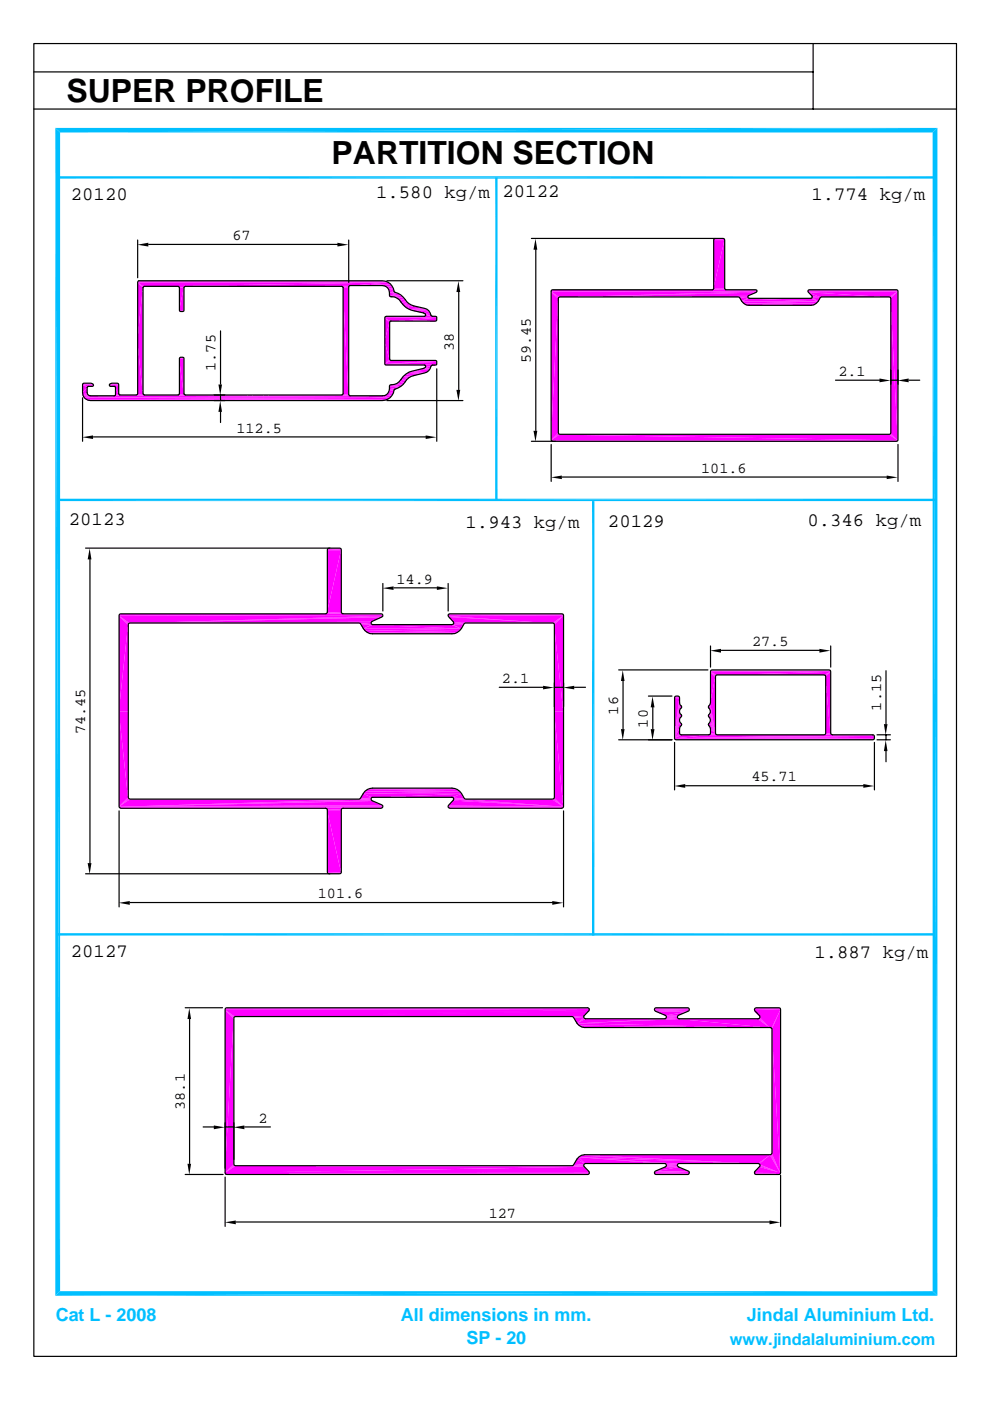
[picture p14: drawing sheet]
<svg xmlns="http://www.w3.org/2000/svg" width="210mm" height="297mm" viewBox="0 0 210 297" stroke-linecap="round" stroke-linejoin="round" font-family="sans-serif">
<defs><g id="words">
<g font-size="6.8">
<text x="14.1" y="21.5">SUPER PROFILE</text>
<text x="70.3" y="34.7">PARTITION SECTION</text>
</g>
<g font-size="4">
<text x="79.8" y="41.9">1.580 kg/m</text>
<text x="106.6" y="41.9">20122</text>
<text x="15" y="42.5">20120</text>
<text x="172" y="42.4">1.774 kg/m</text>
<text x="14.6" y="111.4">20123</text>
<text x="98.7" y="111.9">1.943 kg/m</text>
<text x="128.9" y="111.7">20129</text>
<text x="171.2" y="111.6">0.346 kg/m</text>
<text x="15" y="203">20127</text>
<text x="172.7" y="203">1.887 kg/m</text>
</g>
<g font-size="3.8" fill="#00bfff">
<text x="11.8" y="280.1">Cat L - 2008</text>
<text x="85" y="280.1">All dimensions in mm.</text>
<text x="158.4" y="280.1">Jindal Aluminium Ltd.</text>
<text x="98.9" y="285.1">SP - 20</text>
</g>
<text font-size="3.5" fill="#00bfff" x="154.8" y="285.1">www.jindalaluminium.com</text>
<g font-size="3.2">
<text x="49.3" y="50.9">67</text>
<text x="96.2" y="74.4" transform="rotate(-90 96.2 74.4)">38</text>
<text x="112.5" y="77" transform="rotate(-90 112.5 77)">59.45</text>
<text x="45.7" y="78.6" transform="rotate(-90 45.7 78.6)">1.75</text>
<text x="177.8" y="79.7">2.1</text>
<text x="50.1" y="91.7">112.5</text>
<text x="148.7" y="100.2">101.6</text>
<text x="84.1" y="123.7">14.9</text>
<text x="159.5" y="137">27.5</text>
<text x="106.4" y="144.8">2.1</text>
<text x="18" y="155.7" transform="rotate(-90 18 155.7)">74.45</text>
<text x="131.1" y="151.5" transform="rotate(-90 131.1 151.5)">16</text>
<text x="137.4" y="154.2" transform="rotate(-90 137.4 154.2)">10</text>
<text x="186.8" y="150.7" transform="rotate(-90 186.8 150.7)">1.15</text>
<text x="159.3" y="165.6">45.71</text>
<text x="67.4" y="190.4">101.6</text>
<text x="39.2" y="235.3" transform="rotate(-90 39.2 235.3)">38.1</text>
<text x="54.8" y="238.1">2</text>
<text x="103.6" y="258.2">127</text>
</g>
</g></defs>
<path d="M47.7 248.8h77.2M47.8 249.1h76.9M124.9 248.9l-77.2 .1M138.7 248.8h7.4M138.7 248.6h7.4M138.7 248.9h7.3M138.8 248.4h7.2M138.9 249.1h7M159.9 248.8h5.5M159.9 248.9h5.5M160.1 249.1h5.2" fill="none" stroke="#f0f" stroke-width=".21"/>
<path d="M47.7 248.6h77.2M124.9 248.4l-77.2 .2M159.9 248.6h5.5M160 248.4l5.5 .2" fill="none" stroke="#f0f" stroke-width=".25"/>
<g fill="#f0f">
<path d="M138.9 248.4l4.9-.9 2.1 .9z"/>
<path d="M138.9 248.4l2.1-.9h2.8z"/>
<path d="M47.7 248.7l76.1-1.3 1 1z"/>
<path d="M161 247.4l4.4 1.3-5.4-.3z"/>
</g>
<path d="M141 247.4h2.8" fill="none" stroke="#f0f" stroke-width=".21"/>
<path d="M47.7 248.7l2.2-1.5 73.9 .2z" fill="#f0f"/>
<path d="M49.9 247.3h73.9" fill="none" stroke="#f0f" stroke-width=".21"/>
<g fill="#f0f">
<path d="M161.1 247.2l4.3 1.5-4.4-1.3z"/>
<path d="M47.7 248.7l2-1.5h.2z"/>
</g>
<path d="M121.2 247.2h2.5M141.2 247.3h2.4" fill="none" stroke="#f0f" stroke-width=".21"/>
<path d="M47.7 248.7l1.9-1.7 .1 .2z" fill="#f0f"/>
<path d="M121.4 247.1h2.3M121.5 247.1h2.2" fill="none" stroke="#f0f" stroke-width=".21"/>
<path d="M161 247l4.4 1.7-4.3-1.5z" fill="#f0f"/>
<path d="M141.2 247.1h2.4" fill="none" stroke="#f0f" stroke-width=".21"/>
<path d="M49.5 246.8l.1 .2-1.9 1.7z" fill="#f0f"/>
<path d="M121.5 246.9h2.4" fill="none" stroke="#f0f" stroke-width=".21"/>
<path d="M160.9 246.8l4.5 1.9z" fill="#f0f"/>
<path d="M140.9 246.8h3M141.1 246.9h2.6" fill="none" stroke="#f0f" stroke-width=".21"/>
<path d="M121.5 246.9h2.6" fill="none" stroke="#f0f" stroke-width=".3"/>
<g fill="#f0f">
<path d="M122.3 245.8l1.8 .9-2.6 .3z"/>
<path d="M122.7 245.3l1.4 1.4-1.8-.9z"/>
<path d="M122.7 245.3l18.2 1.4h-16.8z"/>
<path d="M122.7 245.3l21.2 1.4h-3z"/>
<path d="M122.7 245.3l38 1.4h-16.8z"/>
<path d="M122.7 245.3l.5-.3 37.5 1.7z"/>
<path d="M123.2 245l.7-.1 36.8 1.8z"/>
<path d="M123.9 244.9h39.3l-2.5 1.8z"/>
<path d="M160.7 246.7l2.5-1.8-2.3 1.9z"/>
<path d="M160.9 246.8l2.3-1.9 2.2 3.8z"/>
<path d="M163.2 244.9l.2-.1 2 3.9z"/>
<path d="M163.5 244.7l1.9 4-2-3.9z"/>
<path d="M163.6 244.5l1.8 4.2-1.9-4z"/>
<path d="M163.6 218.3l1.8 30.4-1.8-4.2z"/>
</g>
<path d="M123.2 217.9h40" fill="none" stroke="#f0f" stroke-width=".21"/>
<g fill="#f0f">
<path d="M122.7 217.5l40.5 .4-40-.1z"/>
<path d="M122.3 217l40.9 .9-40.5-.4z"/>
<path d="M122.3 217l21.6-.9 19.3 1.8z"/>
<path d="M143.9 216.1h16.8l2.5 1.8z"/>
<path d="M160.7 216.1l2.7 1.9z"/>
<path d="M122.3 217l18.6-.9h3z"/>
<path d="M122.3 217l1.8-.9h16.8z"/>
</g>
<path d="M140.9 216h3" fill="none" stroke="#f0f" stroke-width=".21"/>
<g fill="#f0f">
<path d="M122.3 217l1.6-1 .2 .1z"/>
<path d="M160.7 216.1l.2-.1 2.5 2z"/>
<path d="M49.5 216v30.8l-1.8 1.9z"/>
</g>
<path d="M141.1 215.9h2.6" fill="none" stroke="#f0f" stroke-width=".21"/>
<g fill="#f0f">
<path d="M122.3 217l1.4-1.2 .2 .2z"/>
<path d="M160.9 216l.1-.2 2.4 2.2z"/>
<path d="M121.5 215.8h2.2l-1.4 1.2z"/>
</g>
<path d="M121.4 215.7h2.3M141.2 215.7h2.4" fill="none" stroke="#f0f" stroke-width=".21"/>
<g fill="#f0f">
<path d="M161.1 215.6l2.3 2.4-2.4-2.2z"/>
<path d="M161.1 215.6l2.4 2.5z"/>
</g>
<path d="M49.9 215.5h73.9M121.2 215.6h2.5M141.2 215.5h2.4" fill="none" stroke="#f0f" stroke-width=".21"/>
<path d="M161 215.4l2.5 2.7z" fill="#f0f"/>
<path d="M141 215.4h2.8" fill="none" stroke="#f0f" stroke-width=".21"/>
<g fill="#f0f">
<path d="M141 215.3l4.9-.9-2.1 .9z"/>
<path d="M138.9 214.4h7l-4.9 .9z"/>
<path d="M49.9 215.6l74.9-1.2-1 1z"/>
<path d="M160 214.4l3.5 3.7z"/>
</g>
<path d="M124.9 214.3l-75 1.2M160 214.3l3.6 3.7" fill="none" stroke="#f0f" stroke-width=".25"/>
<path d="M138.8 214.4h7.2" fill="none" stroke="#f0f" stroke-width=".21"/>
<g fill="#f0f">
<path d="M49.9 215.6l75-1.4-.1 .2z"/>
<path d="M159.9 214.2l3.6 3.9z"/>
</g>
<path d="M138.7 214.2h7.4" fill="none" stroke="#f0f" stroke-width=".21"/>
<g fill="#f0f">
<path d="M159.9 214.2l5.5-.1-1.9 4z"/>
<path d="M165.4 214.1l-1.8 4.2-.1-.2z"/>
<path d="M165.4 214.1v34.6l-1.8-30.4z"/>
<path d="M47.7 214.1l77.2 .1-75 1.4z"/>
<path d="M47.7 214.1l2.2 1.5h-.2z"/>
<path d="M47.7 214.1l2 1.5-.1 .2z"/>
<path d="M47.7 214.1l1.9 1.7-.1 .2z"/>
<path d="M47.7 214.1l1.8 1.9-1.8 32.7z"/>
</g>
<g fill="none" stroke="#f0f" stroke-width=".21">
<path d="M116.8 93.5h73.5M116.9 93.6h73.3M47.7 214h77.2M47.7 213.9h77.2M47.7 213.8h77M47.8 213.8h76.9M138.7 214h7.4M138.7 213.9h7.3M138.9 213.7h7M159.9 214h5.5M159.9 213.9h5.5M160.1 213.8h5.3"/>
<path d="M160.1 213.8h5.2"/>
</g>
<g fill="#f0f">
<path d="M116.8 93.4l1.8-1.3 71.7 1.3z"/>
<path d="M118.6 92.1h69.9l1.8 1.3z"/>
<path d="M116.8 93.4l1.6-1.3h.2z"/>
<path d="M188.5 92.1h.2l1.6 1.3z"/>
<path d="M116.8 93.4l1.5-1.6 .1 .3z"/>
<path d="M188.8 91.8l1.5 1.6-1.6-1.3z"/>
</g>
<path d="M158.2 64.8h14.3" fill="none" stroke="#f0f" stroke-width=".21"/>
<path d="M157.6 64.5h15.4" fill="none" stroke="#f0f" stroke-width=".34"/>
<g fill="#f0f">
<path d="M157.6 64.4l15.8-.5-.4 .5z"/>
<path d="M157.2 63.9h16.2l-15.8 .5z"/>
<path d="M118.3 63.3v28.5l-1.5 1.6z"/>
<path d="M188.8 63.3l1.5 30.1-1.5-1.6z"/>
<path d="M157.2 63.9l1.6-.6 14.6 .6z"/>
<path d="M158.8 63.3h13.1l1.5 .6z"/>
<path d="M171.9 63.3l.2-.1 1.3 .7z"/>
<path d="M157.2 63.9l1.3-.7 .3 .1z"/>
<path d="M172.2 63l1.2 .9-1.3-.7z"/>
<path d="M156.7 63l1.8 .2-1.3 .7z"/>
<path d="M172.2 63h1.7l-.5 .9z"/>
</g>
<path d="M118.6 63h39.9" fill="none" stroke="#f0f" stroke-width=".21"/>
<g fill="#f0f">
<path d="M156.7 63l1.8-.1v.3z"/>
<path d="M172.1 62.8l1.8 .2h-1.7z"/>
</g>
<path d="M118.6 62.9h40.1" fill="none" stroke="#f0f" stroke-width=".3"/>
<g fill="#f0f">
<path d="M118.6 63l41.7-1-1.6 .7z"/>
<path d="M171.3 62l2.6 1-1.8-.2z"/>
<path d="M171.3 62l17.2 1h-14.6z"/>
<path d="M118.6 63l41.8-1.2-.1 .2z"/>
<path d="M171.3 62l19-.2-1.8 1.2z"/>
<path d="M188.5 63l1.8-1.2-1.6 1.3z"/>
<path d="M188.7 63.1l1.6-1.3-1.5 1.5z"/>
<path d="M190.3 61.8v31.6l-1.5-30.1z"/>
<path d="M116.8 61.8h43.6l-41.8 1.2z"/>
<path d="M116.8 61.8l1.8 1.2-.2 .1z"/>
<path d="M116.8 61.8l1.6 1.3-.1 .2z"/>
<path d="M116.8 61.8l1.5 1.5-1.5 30.1z"/>
</g>
<path d="M116.8 61.7h43.6M116.9 61.5h43.5M117.1 61.5h36.7M151 61.5h2.8M151.2 61.3h2.5M171.2 61.9h19.1M171.2 61.7h19.1M171.2 61.7h19M171.3 61.5h18.9" fill="none" stroke="#f0f" stroke-width=".21"/>
<path d="M116.8 61.7h43.6" fill="none" stroke="#f0f" stroke-width=".25"/>
<g fill="#f0f">
<path d="M153.6 50.9v10.3h-2.3z"/>
<path d="M151.3 50.9h2.3l-2.3 10.3z"/>
</g>
<path d="M151.3 50.8h2.3" fill="none" stroke="#f0f" stroke-width=".21"/>
<path d="M151.3 50.7l2-.1z" fill="#f0f"/>
<path d="M151.3 50.7h2.2M69.3 185h3M69.4 185.2h2.9M69.6 185.3h2.5" fill="none" stroke="#f0f" stroke-width=".21"/>
<g fill="#f0f">
<path d="M69.3 171.8l3 13.1h-3z"/>
<path d="M69.3 171.8h3v13.1z"/>
</g>
<path d="M25.2 171.1h55.9M25.2 170.9h55.9M25.2 171.3h55.9M25.4 171.4h55.5M25.6 171.4h55.1M69 171.5h3.7M69.2 171.5h3.3M69.3 171.7h3M95 171.3h24.4M95 171.1h24.4M95.1 171.4h24.2" fill="none" stroke="#f0f" stroke-width=".21"/>
<path d="M95 170.9h24.4" fill="none" stroke="#f0f" stroke-width=".25"/>
<path d="M25.2 170.9h55.9" fill="none" stroke="#f0f" stroke-width=".34"/>
<g fill="#f0f">
<path d="M25.2 171.1l53.6-1.3 2.1 .9z"/>
<path d="M96.1 169.7l23.3 1.4-24.4-.3z"/>
<path d="M25.2 171.1l53.5-1.4 .1 .1z"/>
<path d="M96.1 169.5l23.3 1.6-23.3-1.4z"/>
<path d="M25.2 171.1l53.4-1.6 .1 .2z"/>
<path d="M25.2 171.1l53.4-1.6z"/>
<path d="M25.2 171.1l2.3-1.6h48.6z"/>
<path d="M96.1 169.5h2.5l20.8 1.6z"/>
<path d="M98.6 169.5h18.5l2.3 1.6z"/>
</g>
<path d="M96.1 169.5h2.5" fill="none" stroke="#f0f" stroke-width=".21"/>
<path d="M117.1 169.5l.2-.1 2.1 1.7z" fill="#f0f"/>
<path d="M76.1 169.4h2.5" fill="none" stroke="#f0f" stroke-width=".21"/>
<path d="M25.2 171.1l2.1-1.7 .2 .1z" fill="#f0f"/>
<path d="M76.2 169.4h2.5M76.2 169.3h2.5M96.1 169.4h2.4M96.1 169.3h2.4" fill="none" stroke="#f0f" stroke-width=".21"/>
<g fill="#f0f">
<path d="M117.3 169.4l.1-.1 2 1.8z"/>
<path d="M25.2 171.1l2-1.8 .1 .1z"/>
</g>
<path d="M76.4 169.2h2.4M95.8 169.2h2.5M96 169.2h2.3" fill="none" stroke="#f0f" stroke-width=".21"/>
<path d="M117.5 169.1l1.9 2-2-1.8z" fill="#f0f"/>
<path d="M76.4 169.2h2.6" fill="none" stroke="#f0f" stroke-width=".21"/>
<g fill="#f0f">
<path d="M27.1 169.1l.1 .2-2 1.8z"/>
<path d="M79 169.1l18.8-.8-2 .8z"/>
<path d="M95.8 169.1l2-.8 .5 1z"/>
<path d="M77 168.3h20.8l-18.8 .8z"/>
<path d="M77 168.3l2 .8-2.6 .2z"/>
<path d="M77 168.3l20.4-.5 .4 .5z"/>
<path d="M77.3 167.8h20.1l-20.4 .5z"/>
</g>
<path d="M77.3 167.6h20.1" fill="none" stroke="#f0f" stroke-width=".38"/>
<path d="M77.8 167.4h19.1M78.4 167.2h18" fill="none" stroke="#f0f" stroke-width=".21"/>
<g fill="#f0f">
<path d="M117.5 150.8l1.9 20.3-1.9-2z"/>
<path d="M25.2 150.8l1.9 18.3-1.9 2z"/>
<path d="M117.5 150.8h1.9v20.3z"/>
<path d="M25.2 150.8h1.9v18.3z"/>
</g>
<path d="M78.4 134.4h18" fill="none" stroke="#f0f" stroke-width=".21"/>
<path d="M77.8 134.3h19.1" fill="none" stroke="#f0f" stroke-width=".25"/>
<path d="M77.3 133.9h20.1" fill="none" stroke="#f0f" stroke-width=".38"/>
<g fill="#f0f">
<path d="M77.3 133.8l20.5-.5-.4 .5z"/>
<path d="M77 133.3h20.8l-20.5 .5z"/>
<path d="M117.5 132.5l1.9 18.3h-1.9z"/>
<path d="M77 133.3l2-.8 18.8 .8z"/>
<path d="M27.1 132.5v18.3h-1.9z"/>
<path d="M79 132.5h16.8l2 .8z"/>
<path d="M77 133.3l1.8-.9 .2 .1z"/>
<path d="M95.8 132.5l.2-.1 1.8 .9z"/>
<path d="M76.4 132.3l2.4 .1-1.8 .9z"/>
<path d="M96 132.4l2.3-.1-.5 1z"/>
</g>
<path d="M27.5 132.1h51.1M76.1 132.2h2.6M76.4 132.4h2.4M96 132.4h2.3M96.1 132.3h2.4M96.1 132.2h2.5" fill="none" stroke="#f0f" stroke-width=".21"/>
<path d="M27.5 132h51.2M96.1 132h21" fill="none" stroke="#f0f" stroke-width=".25"/>
<path d="M27.5 132h51.3" fill="none" stroke="#f0f" stroke-width=".34"/>
<g fill="#f0f">
<path d="M27.5 132.2l53.4-1.3-2.1 .9z"/>
<path d="M95 130.8l22.1 1.4-21-.3z"/>
<path d="M27.5 132.2l53.6-1.4-.2 .1z"/>
<path d="M95 130.6l22.1 1.6-22.1-1.4z"/>
<path d="M27.5 132.2l53.6-1.6v.2z"/>
<path d="M95 130.6l24.4-.1-2.3 1.7z"/>
<path d="M117.1 132.2l2.3-1.7-2.1 1.7z"/>
<path d="M117.3 132.2l2.1-1.7-2 1.8z"/>
<path d="M117.4 132.3l2-1.8-1.9 2z"/>
<path d="M119.4 130.5v20.3l-1.9-18.3z"/>
<path d="M25.2 130.5l55.9 .1-53.6 1.6z"/>
<path d="M25.2 130.5l2.3 1.7h-.2z"/>
<path d="M25.2 130.5l2.1 1.7-.1 .1z"/>
<path d="M25.2 130.5l2 1.8-.1 .2z"/>
<path d="M25.2 130.5l1.9 2-1.9 18.3z"/>
</g>
<path d="M25.2 130.5h55.9M25.2 130.3h55.9M25.4 130.2h55.5M25.6 130.2h47.1M69.2 130.1h3.3M69.3 129.9h3M95 130.5h24.4M95 130.3h24.4M95.1 130.3h24.3M95.1 130.2h24.2" fill="none" stroke="#f0f" stroke-width=".21"/>
<g fill="#f0f">
<path d="M72.3 116.7v13.1h-3z"/>
<path d="M69.3 116.7h3l-3 13.1z"/>
</g>
<path d="M18.6 84.9h63M18.6 84.8h63.6M69.3 116.6h3M69.4 116.4h2.9M69.6 116.3h2.5" fill="none" stroke="#f0f" stroke-width=".21"/>
<path d="M18.1 84.8h64.1" fill="none" stroke="#f0f" stroke-width=".25"/>
<path d="M17.7 84.5h65M17.7 84.1h56.4M18.1 84.5h64.6" fill="none" stroke="#f0f" stroke-width=".34"/>
<path d="M17.7 84.2h65" fill="none" stroke="#f0f" stroke-width=".38"/>
<path d="M81 84l.5-.1 1.2 .5z" fill="#f0f"/>
<path d="M24.2 83.9h49.9" fill="none" stroke="#f0f" stroke-width=".21"/>
<g fill="#f0f">
<path d="M81.5 83.9h1.6l-.4 .5z"/>
<path d="M17.7 84.3l1.1-.4 .3 .1z"/>
<path d="M17.5 83.8l1.3 .1-1.1 .4z"/>
</g>
<path d="M24.4 83.8h49.6" fill="none" stroke="#f0f" stroke-width=".21"/>
<g fill="#f0f">
<path d="M37.7 83.8h1.5z"/>
<path d="M28.8 83.8h1.8z"/>
<path d="M24.4 83.9l1-.1z"/>
<path d="M72.4 83.8l1.6 .1z"/>
<path d="M37.7 83.8l1.3-.1z"/>
<path d="M28.8 83.8l1.6-.1z"/>
<path d="M72.6 83.7h1.3l.1 .2z"/>
<path d="M24.4 83.7h.8l-.8 .2z"/>
<path d="M81.5 83.9l.4-.2 1.2 .2z"/>
<path d="M17.5 83.8l1-.2 .3 .3z"/>
<path d="M29 83.7l1.3-.1 .1 .1z"/>
<path d="M24.4 83.7l.7-.1 .1 .1z"/>
<path d="M37.9 83.7l1-.1 .1 .1z"/>
<path d="M38 83.6h.9l-1 .1z"/>
<path d="M72.7 83.6l1.2 .1h-1.3z"/>
<path d="M29.1 83.6h1.2l-1.3 .1z"/>
<path d="M82.2 83.4l.9 .5-1.2-.2z"/>
<path d="M82.2 83.4h1.2l-.3 .5z"/>
<path d="M17.5 83.8l.9-.5 .1 .3z"/>
<path d="M17.4 83.3h1l-.9 .5z"/>
<path d="M82.4 83l1 .4h-1.2z"/>
<path d="M82.4 83l1.1-.2-.1 .6z"/>
<path d="M82.4 83l1.2-.4-.1 .2z"/>
<path d="M82.4 83l1.3-.4z"/>
<path d="M82.5 82.5l1.2 .1-1.3 .4z"/>
<path d="M82.5 82.5l1.8-.2-.6 .3z"/>
<path d="M18.4 82.2v1.1h-1z"/>
<path d="M24.4 82.2l.7 1.4-.7 .1z"/>
<path d="M18.5 82.1l-1.1 1.2z"/>
<path d="M24.4 82.1l.7 1.5z"/>
<path d="M82.5 82.5l2.4-.5-.6 .3z"/>
<path d="M18.7 82l1-.1z"/>
<path d="M23.2 81.9l1 .1z"/>
<path d="M82.5 81.9l2.4 .1-2.4 .5z"/>
<path d="M18.7 82l1.1-.3-.1 .2z"/>
<path d="M23.1 81.7l1.1 .3-1-.1z"/>
</g>
<path d="M82.5 81.9h2.4" fill="none" stroke="#f0f" stroke-width=".25"/>
<path d="M82.6 81.8h2.3" fill="none" stroke="#f0f" stroke-width=".34"/>
<g fill="#f0f">
<path d="M23.1 81.7l2-.1-.9 .4z"/>
<path d="M24.2 82l.9-.4-.7 .5z"/>
<path d="M24.4 82.1l.7-.5v2z"/>
</g>
<path d="M17.4 81.8h2.4" fill="none" stroke="#f0f" stroke-width=".42"/>
<g fill="#f0f">
<path d="M17.4 81.6l1.3 .4-.2 .1z"/>
<path d="M17.4 81.6l1.1 .5-1.1 1.2z"/>
<path d="M83 81.6h.6l1.3 .4z"/>
<path d="M83.6 81.6h1.8l-.5 .4z"/>
</g>
<path d="M17.4 81.6h2.4" fill="none" stroke="#f0f" stroke-width=".21"/>
<g fill="#f0f">
<path d="M23.2 81.5l1.9 .1-2 .1z"/>
<path d="M23.2 81.5l1.8-.1 .1 .2z"/>
</g>
<path d="M17.4 81.5h2.3" fill="none" stroke="#f0f" stroke-width=".21"/>
<g fill="#f0f">
<path d="M23.2 81.5l.2-.1h1.6z"/>
<path d="M83.6 81.6l.5-.2 1.3 .2z"/>
<path d="M23.4 81.4l1.4-.1z"/>
<path d="M23.4 81.4h1.6z"/>
<path d="M17.7 81.3l1.8 .1z"/>
<path d="M17.5 81.4h2z"/>
<path d="M84.1 81.4l1.8-.4-.5 .6z"/>
<path d="M84.1 81.4l.5-.4h1.3z"/>
<path d="M84.6 81l1.6-.5-.3 .5z"/>
<path d="M85 80.5h1.2l-1.6 .5z"/>
<path d="M85 80.5l1.6-.3-.4 .3z"/>
<path d="M85.4 79.9l1.2 .3-1.6 .3z"/>
<path d="M85.4 79.9h1.7l-.5 .3z"/>
</g>
<path d="M85.4 79.8h2.3" fill="none" stroke="#f0f" stroke-width=".21"/>
<g fill="#f0f">
<path d="M85.4 79.9l.6-.5 1.7 .3z"/>
<path d="M86 79.4l3.9-.3-2.2 .6z"/>
</g>
<path d="M86 79.2h4.4" fill="none" stroke="#f0f" stroke-width=".38"/>
<path d="M86 79.1h4.4" fill="none" stroke="#f0f" stroke-width=".42"/>
<path d="M86.7 78.9h3.7" fill="none" stroke="#f0f" stroke-width=".25"/>
<path d="M87.4 78.8h3.4" fill="none" stroke="#f0f" stroke-width=".34"/>
<g fill="#f0f">
<path d="M87.4 78.7l3.7-.5-.3 .4z"/>
<path d="M87.4 78.7l2.3-.5h1.4z"/>
<path d="M89.7 78.2h1.4z"/>
<path d="M89.9 78.1l.2-.2 1 .3z"/>
<path d="M90.2 77.7l.9 .5-1-.3z"/>
<path d="M90.2 77.7h1.1l-.2 .5z"/>
<path d="M90.1 77.5l1.2 .2h-1.1z"/>
<path d="M90.1 77.5h1.3l-.1 .2z"/>
<path d="M90.1 77.5h1.5z"/>
</g>
<path d="M90 77.5h2.3" fill="none" stroke="#f0f" stroke-width=".21"/>
<path d="M90 77.5h1.6z" fill="#f0f"/>
<path d="M81.5 77.3h11M81.6 77.4h10.9" fill="none" stroke="#f0f" stroke-width=".21"/>
<g fill="#f0f">
<path d="M81.5 77.2l11-.5v.5z"/>
<path d="M81.5 77.2l11-.6v.1z"/>
<path d="M81.5 77.2l11-.6z"/>
<path d="M81.5 77.2l1.3-.7h9.5z"/>
<path d="M81.5 77.2l1.1-.8 .2 .1z"/>
<path d="M81.5 77.2l1-1 .1 .2z"/>
<path d="M38 76.1l.9 7.5h-.9z"/>
<path d="M38 76.1h.9v7.5z"/>
<path d="M38 76.1l.9-.2v.2z"/>
<path d="M38.1 75.9h.8l-.9 .2z"/>
<path d="M38.1 75.9l.6-.1z"/>
<path d="M38.1 75.9h.8z"/>
<path d="M81.5 72.3l1 3.9-1 1z"/>
<path d="M81.5 72.3h1v3.9z"/>
<path d="M29.1 72.3l1.2 11.3h-1.2z"/>
<path d="M82.5 68.4v3.9h-1z"/>
</g>
<path d="M82.8 68.1h9.7" fill="none" stroke="#f0f" stroke-width=".21"/>
<path d="M82.8 68h9.7" fill="none" stroke="#f0f" stroke-width=".3"/>
<g fill="#f0f">
<path d="M82.8 68.1l9.7-.7v.4z"/>
<path d="M81.5 67.4h11l-9.7 .7z"/>
<path d="M81.5 67.4l1.3 .7-.2 .1z"/>
<path d="M81.5 67.4l1.1 .8-.1 .2z"/>
<path d="M81.5 67.4l1 1-1 3.9z"/>
</g>
<path d="M81.5 67.3h11M81.6 67.2h10.9" fill="none" stroke="#f0f" stroke-width=".21"/>
<path d="M91.6 67.1l.9 .1z" fill="#f0f"/>
<path d="M81.6 67.2h10M81.8 67.1h9.8" fill="none" stroke="#f0f" stroke-width=".21"/>
<g fill="#f0f">
<path d="M90 67.1h1.6z"/>
<path d="M90 67.1l1.4-.1z"/>
<path d="M90.1 67l1.2-.1 .1 .1z"/>
<path d="M90.2 66.9h1.1l-1.2 .1z"/>
<path d="M90.1 66.7l1.2 .2h-1.1z"/>
<path d="M89.9 66.5l1.4 .4z"/>
<path d="M89.7 66.4l1.6 .5z"/>
<path d="M89.7 66.4h1.4l.2 .5z"/>
<path d="M38.2 66.1l.7-.1z"/>
<path d="M38.1 66h.8z"/>
<path d="M89.7 66.4l1.1-.5 .3 .5z"/>
<path d="M87.4 65.9h3.4l-1.1 .5z"/>
<path d="M38.1 66l.8-.1v.1z"/>
<path d="M38 65.9h.9l-.8 .1z"/>
</g>
<path d="M86.7 65.8h4.1" fill="none" stroke="#f0f" stroke-width=".3"/>
<path d="M86.7 65.8h4.1" fill="none" stroke="#f0f" stroke-width=".34"/>
<path d="M86.7 65.5h3.7" fill="none" stroke="#f0f" stroke-width=".21"/>
<path d="M86 65.5h3.9" fill="none" stroke="#f0f" stroke-width=".38"/>
<g fill="#f0f">
<path d="M86 65.3l1.7-.4 2.2 .5z"/>
<path d="M86 65.3l1.1-.6 .6 .2z"/>
<path d="M85.4 64.7h1.7l-1.1 .6z"/>
<path d="M85.4 64.7l1.2-.3 .5 .3z"/>
<path d="M85 64.1l1.6 .3-1.2 .3z"/>
<path d="M85 64.1l1.2-.1 .4 .4z"/>
<path d="M84.6 63.6l1.6 .4-1.2 .1z"/>
<path d="M84.6 63.6h1.3l.3 .4z"/>
<path d="M84.1 63.3l1.8 .3h-1.3z"/>
<path d="M84.1 63.3l1.3-.2 .5 .5z"/>
<path d="M83.6 63l1.8 .1-1.3 .2z"/>
</g>
<path d="M83 63h2.4" fill="none" stroke="#f0f" stroke-width=".21"/>
<path d="M82.6 62.9l.4 .1z" fill="#f0f"/>
<path d="M82.6 63h2.8" fill="none" stroke="#f0f" stroke-width=".21"/>
<path d="M82.5 62.9h2.9" fill="none" stroke="#f0f" stroke-width=".38"/>
<path d="M82.5 62.7l2.4-.1 .5 .5z" fill="#f0f"/>
<path d="M82.5 62.5h2.4" fill="none" stroke="#f0f" stroke-width=".42"/>
<g fill="#f0f">
<path d="M82.5 62.1l1.8 .2-1.8 .4z"/>
<path d="M82.5 62.1l1.2-.1 .6 .3z"/>
<path d="M82.5 62.1l1.2-.1z"/>
<path d="M82.5 62.1l1-.3 .1 .2z"/>
<path d="M82.4 61.6l1.1 .2-1 .3z"/>
<path d="M82.4 61.6l1-.4 .1 .6z"/>
<path d="M82.2 61.2h1.2l-1 .4z"/>
<path d="M30.3 61v22.6l-1.2-11.3z"/>
<path d="M38.9 61v4.9h-.9z"/>
<path d="M38 61h.9l-.9 4.9z"/>
<path d="M72.7 61l1.2 22.7-1.2-.1z"/>
<path d="M81.9 60.9l1.5 .3h-1.2z"/>
<path d="M72.7 61l1.2-.1v22.8z"/>
<path d="M38 61l1-.1-.1 .1z"/>
<path d="M37.9 60.9h1.1l-1 .1z"/>
<path d="M72.6 60.9h1.3l-1.2 .1z"/>
<path d="M37.7 60.8l1.3 .1z"/>
</g>
<path d="M30.6 60.8h8.6" fill="none" stroke="#f0f" stroke-width=".21"/>
<path d="M37.7 60.8h1.5z" fill="#f0f"/>
<path d="M30.6 60.8h41.8" fill="none" stroke="#f0f" stroke-width=".21"/>
<g fill="#f0f">
<path d="M72.4 60.8l1.5 .1z"/>
<path d="M81.9 60.9l1.2-.2 .3 .5z"/>
<path d="M72.4 60.8l1.6-.1-.1 .2z"/>
<path d="M81.5 60.7h1.6l-1.2 .2z"/>
</g>
<path d="M81 60.6h2.1" fill="none" stroke="#f0f" stroke-width=".21"/>
<path d="M72.4 60.8l1.7-.2z" fill="#f0f"/>
<path d="M30.6 60.7h43.5" fill="none" stroke="#f0f" stroke-width=".21"/>
<path d="M74.1 60.4h8.6" fill="none" stroke="#f0f" stroke-width=".38"/>
<g fill="#f0f">
<path d="M81 60.6l1.7-.4 .4 .5z"/>
<path d="M74.1 60.6l8.1-.7 .5 .3z"/>
<path d="M30.6 60.8l51.6-.9-8.1 .7z"/>
<path d="M29.1 59.9h53.1l-51.6 .9z"/>
<path d="M29.1 59.9l1.5 .9-.2 .1z"/>
<path d="M29.1 59.9l1.3 1-.1 .1z"/>
<path d="M29.1 59.9l1.2 1.1-1.2 11.3z"/>
</g>
<path d="M29.1 59.8h53.1M29.2 59.6h52.4" fill="none" stroke="#f0f" stroke-width=".21"/>
<g fill="#00bfff">
<path d="M197.7 28.1l1.1-1v247.6z"/>
<path d="M197.7 28.1l1.1 246.6-1.1-.9z"/>
<path d="M11.7 274.7l186-.9 1.1 .9z"/>
<path d="M11.7 274.7l1-.9h185z"/>
<path d="M11.7 27.1l1 246.7-1 .9z"/>
<path d="M11.7 27.1l1 1v245.7z"/>
<path d="M11.7 27.1h187.1l-186.1 1z"/>
<path d="M12.7 28.1l186.1-1-1.1 1z"/>
<path d="M12.2 37.4h186l-186 .5z"/>
<path d="M12.2 37.9l186-.5v.5z"/>
<path d="M12.2 105.7h186l-186 .5z"/>
<path d="M12.2 106.2l186-.5v.5z"/>
<path d="M12.2 197.9h186l-186 .5z"/>
<path d="M12.2 198.4l186-.5v.5z"/>
<path d="M105 37.6h.5v68.4z"/>
<path d="M105 37.6l.5 68.4h-.5z"/>
</g>
<g fill="none" stroke="#000" stroke-width=".25">
<path d="M7.2 9.2h195.6v278.4h-195.6zM7.2 15.2h165.2M172.4 9.2v13.9M7.2 23.1h195.6M29.2 50.9v8M29.3 59.6l51.8-.1a2.6 2.6 0 0 1 2.5 2.4l.2 .1a3.9 3.9 0 0 1 2.5 2 5.4 5.4 0 0 0 3.7 1.4 2.03 2.03 0 0 1 1.5 1.6l1.1 .1v.9l-9.7 .1-.3 .2 .1 8 9.9 .2v.9h-.9l-.3 .2a1.76 1.76 0 0 1-1.4 1.5 5.4 5.4 0 0 0-3.7 1.4 4.2 4.2 0 0 1-2.7 2.1 2.72 2.72 0 0 1-2.5 2.3h-61.9a1.7 1.7 0 0 1-1.7-1.6l.1-2 1.7-.1 .4 .3v.3l-.9 .1-.3 .3v1.1l.3 .5h5.6v-1.8l-1-.1-.2-.2v-.2a2.11 2.11 0 0 1 1.9-.2l.2 2.4h3.8zM31.5 51.8h40.1M73.9 50.9v9M82 59.5h16.1M112.7 50.6h38.9M113.6 52.9v38.4M30.4 60.8h7.6v5l.3 .2h.5l.2-.2v-4.8l.3-.3 33.4 .1v22.9h-33.4l-.3-.2v-7.5l-.2-.3h-.5l-.3 .3v7.7h-7.6z"/>
<path d="M46.8 70.2v11.3M74 60.6l7.1-.1a1.61 1.61 0 0 1 1.5 2.1l.2 .3a2.15 2.15 0 0 1 2.2 1.2 3.9 3.9 0 0 0 2.5 1.7l2.3 .5 .5 .5-.3 .3h-8.3l-.1 10 .3 .3h8.1l.3 .2-.3 .4a11.6 11.6 0 0 0-3.9 1.3l-.6 .5a3.1 3.1 0 0 1-2.5 1.8l-.3 .1-.1 .1a1.61 1.61 0 0 1-1.5 2.1h-6.9l-.3-.2zM92.6 78.2v15.4M97.3 61.9v20.7M116.9 61.5l34.1-.1 .3-.3v-10.3l.3-.2h1.8l.2 .2 .1 10.5 6.8 .2v.3l-.2 .2-1.6 .7-.1 .2v.2l.3 .2h13l.3-.3-.9-1.1v-.2l.3-.3 18.7 .1 .1 31.8-.3 .3-73.2-.1zM118.5 63h38.1l.2 .1a2.25 2.25 0 0 0 2 1.6h13.1a2.25 2.25 0 0 0 2-1.6l.3-.1h14.6v29h-70.3zM188.9 78.5v3M190.4 78.5v3M17.5 84.3v9.3M19.8 92.6h70.5M45.4 84.9h2.3M46.8 83.7v1.2"/>
<path d="M46.8 87.3v2.3M82 84.9h16.1M112.7 93.6h5.1M116.9 94.2v7.9M177.1 80.6h9.4M188.9 80.6h1.5M190.4 94.2v7.9M192.7 80.6h2.3M18.1 116.2h51.9M19.1 118.5v64.4M119.2 101.1h68.9M25.3 130.3l.3-.2h43.5l.3-.3v-13.4l.4-.2h2.2l.2 .1 .2 .3v13.2l.1 .3 8.5 .1 .1 .5-2.3 1.2-.1 .4 .4 .1h16.7a.37 .37 0 0 0 .4-.2 .37 .37 0 0 0-.1-.4l-1-1.1-.1-.3 .2-.2 23.9-.1 .2 .1 .2 .3-.1 40.7-.3 .2h-23.7l-.4-.3v-.2l1.1-1.3a.37 .37 0 0 0 .1-.4 .37 .37 0 0 0-.4-.2l-17 .1a.4 .4 0 0 0 .1 .7l2.2 1a.4 .4 0 0 1-.3 .6h-8.1l-.3 .1v13.4l-.2 .3-.2 .1h-2.2l-.4-.2v-.2v-13.2l-.2-.3-43.8-.1-.1-.3z"/>
<path d="M27.2 132.3l.4-.2h48.5l.3 .2a2.93 2.93 0 0 0 2.6 2.1h16.8a3.2 3.2 0 0 0 2.7-2.3h18.7h.2l.1 .3v36.8l-.3 .2-18.7-.1a3.2 3.2 0 0 0-2.7-2.2h-16.8a3.2 3.2 0 0 0-2.7 2.2h-48.9l-.2-.3zM81.2 123.7v5.8M83.5 124.6h9.2M95 123.7v5.8M150.6 137v4.4M152.9 137.9h20.9M176.1 137v4.4M105.9 145.7h9.3M117.5 144.8v5M117.5 145.7h2M119.5 144.8v5M121.8 145.7h2.3"/>
<path d="M131.2 156.9h11.3M131.2 142h18.9M132.1 144.3v10.2M137.5 147.6h5M138.4 149.9v4.6M143 157.4v10.1M185.4 157.4v10.1M185.9 156.9h2.9M185.9 155.8h2.9M187.9 142.2v11.3M187.9 155.8v1.1M187.9 159.2v2.3"/>
<path d="M25.3 171.9v20.4M119.5 171.9v20.4M145.4 166.6h37.7M18.1 185.3h51.9M27.6 191.4h89.6M39.3 213.7h7.9M40.2 216v30.7M47.8 213.8l.3-.1h76.5l.3 .2v.4l-1.1 1.3v.2l.3 .2h16.8a.38 .38 0 0 0 .4-.3 .38 .38 0 0 0-.2-.4l-2.1-.9a.4 .4 0 0 1-.1-.7h6.9a.38 .38 0 0 1 .3 .3 .38 .38 0 0 1-.2 .4l-2.1 .9a.38 .38 0 0 0-.2 .4 .38 .38 0 0 0 .4 .3h16.8l.3-.2v-.2l-1.1-1.3v-.2l.1-.4h5.1l.3 .1v34.8v.2l-.3 .2h-4.9a.39 .39 0 0 1-.3-.2 .39 .39 0 0 1 0-.4l1.1-1.1v-.2l-.1-.3-17-.1a.38 .38 0 0 0-.4 .3 .38 .38 0 0 0 .2 .4l2.1 .9a.38 .38 0 0 1 .3 .4 .38 .38 0 0 1-.4 .3h-6.9a.4 .4 0 0 1 .1-.7l2.1-.9a.38 .38 0 0 0 .2-.4 .38 .38 0 0 0-.4-.3h-16.8l-.3 .2v.2l1.1 1.3v.4l-.3 .2h-76.7l-.2-.4zM49.6 215.7l.3-.2 71.6 .1a3.6 3.6 0 0 0 2.4 2.3h39.4l.4 .3v26.3l-.2 .3h-39.6a3 3 0 0 0-2.4 2.3h-71.7l-.2-.3zM43.1 238.9h2.3M47.7 238v9.7M47.7 238.9h1.9"/>
<path d="M49.6 238v7.8M51.9 238.9h5.4M39.3 249h8M47.7 249.6v10.4M50.1 259.1h113.1M165.5 249.2v10.8"/>
</g>
<g fill="#000">
<path d="M29.1 51.9l2.4-.4v.8zM71.5 51.5l2.4 .4-2.4 .4zM113.5 50.6l.4 2.3h-.8zM97.2 59.6l.4 2.3h-.8zM17.4 92.7l2.3-.4v.8zM46.7 85l.4 2.3h-.8zM46.3 81.5h.8l-.4 2.3zM90.3 92.3l2.2 .4-2.2 .4zM96.8 82.7h.8l-.4 2.3zM113.1 91.3h.8l-.4 2.3zM186.5 80.2l2.3 .5-2.3 .4zM190.3 80.7l2.4-.5v.9z"/>
<path d="M19 116.3l.4 2.3h-.8zM116.8 101.2l2.3-.4v.8zM188 100.8l2.3 .4-2.3 .4zM81.1 124.7l2.3-.4v.8zM92.6 124.3l2.4 .4-2.4 .4zM150.6 138l2.3-.4v.8zM173.7 137.6l2.4 .4-2.4 .4zM115.1 145.4l2.4 .4-2.4 .4zM119.4 145.8l2.4-.4v.8zM132 142.1l.4 2.3h-.7zM131.7 154.6h.7l-.4 2.3zM138.3 147.6l.5 2.4h-.8z"/>
<path d="M138 154.6h.8l-.5 2.3zM187.8 156.9l.4 2.3h-.8zM187.4 153.5h.8l-.4 2.4zM143 166.7l2.3-.5v.8zM183 166.2l2.3 .5-2.3 .3zM18.6 183h.8l-.4 2.3zM25.2 191.4l2.3-.4v.8zM117.1 191l2.3 .4-2.3 .4zM40.1 213.7l.4 2.4h-.7zM45.3 238.6l2.4 .4-2.4 .4zM49.5 239l2.3-.4v.8zM39.8 246.7h.7l-.4 2.4z"/>
<path d="M47.7 259.2l2.3-.4v.8zM163.2 258.8l2.2 .4-2.2 .4z"/>
</g>
<path d="M143 156.6h42.3M143 156.8h42.3M143.1 156.9h42.1" fill="none" stroke="#f0f" stroke-width=".21"/>
<path d="M143 156.4h42.3" fill="none" stroke="#f0f" stroke-width=".3"/>
<g fill="#f0f">
<path d="M143 156.5l42.3-.5v.2z"/>
<path d="M143 156.5l42.2-.6 .1 .1z"/>
<path d="M143 156.5l42.2-.6z"/>
<path d="M143 156.5l33.4-.6h8.6z"/>
<path d="M143 156.5l7.2-.6h26.2z"/>
<path d="M143 156.5l1.4-.6h5.8z"/>
</g>
<path d="M150.2 155.9h26.2" fill="none" stroke="#f0f" stroke-width=".21"/>
<g fill="#f0f">
<path d="M143 156.5l1.2-.7 .2 .1z"/>
<path d="M174.6 155.9h1.8z"/>
<path d="M174.8 155.8l1.6 .1z"/>
<path d="M150.2 155.9h1.8z"/>
<path d="M150.2 155.9l1.6-.1z"/>
<path d="M150.4 155.8l1.3-.1 .1 .1z"/>
<path d="M143 156.5l1.1-.8 .1 .1z"/>
<path d="M174.8 155.8l1.3-.1 .2 .1z"/>
<path d="M150.4 155.8l.1-.1h1.2z"/>
<path d="M174.8 155.8l.2-.1h1.1z"/>
<path d="M175 155.7l1.1-.2v.2z"/>
<path d="M143 156.5l1-1 .1 .2z"/>
<path d="M150.6 155.5l1.1 .2h-1.2z"/>
<path d="M175 155.5h1.1l-1.1 .2z"/>
<path d="M150.6 155.5h1l.1 .2z"/>
<path d="M144 154.6v.9l-1 1z"/>
<path d="M150.6 154.6l1 .9h-1z"/>
<path d="M144.1 154.2l-1.1 2.3z"/>
<path d="M150.5 154.2l1.1 1.3-1-.9z"/>
<path d="M150.2 153.9l1.4 1.6z"/>
<path d="M144.5 153.7l-.4 .5z"/>
<path d="M150.1 153.7l1.5 1.8z"/>
<path d="M144.4 153.5l.1 .2-.4 .5z"/>
<path d="M144.4 153.5l-1.4 3z"/>
<path d="M150.2 153.5l1.4 2-1.5-1.8z"/>
<path d="M144.1 153.2l.3 .3-1.4 3z"/>
<path d="M150.4 153.2l1.2 2.3-1.4-2z"/>
<path d="M144 152.9l.1 .3-1.1 3.3z"/>
<path d="M150.5 152.9l1.1 2.6-1.2-2.3z"/>
<path d="M144 152.6l-1 3.9z"/>
<path d="M150.5 152.6l1.1 2.9-1.1-2.6z"/>
<path d="M144.5 151.8l-.4 .5z"/>
<path d="M150.1 151.8l.3 .5z"/>
<path d="M144.4 151.6l.1 .2-.4 .5z"/>
<path d="M144.4 151.6l-.4 1z"/>
<path d="M150.2 151.6l.2 .7-.3-.5z"/>
<path d="M150.2 151.6l.3 1z"/>
<path d="M144.1 151.4l.3 .2-.4 1z"/>
<path d="M144.1 151.4l-.1 1.2-1 3.9z"/>
<path d="M150.4 151.4l.1 1.2-.3-1z"/>
<path d="M150.4 151.4l1.2 4.1-1.1-2.9z"/>
<path d="M150.5 151.1l1.1 4.4-1.2-4.1z"/>
<path d="M144 151.1l.1 .3-1.1 5.1z"/>
<path d="M144 150.7l-1 5.8z"/>
<path d="M150.5 150.7l1.1 4.8z"/>
<path d="M150.1 150l.3 .4z"/>
<path d="M144.5 150l-.4 .4z"/>
<path d="M150.2 149.8l.2 .6-.3-.4z"/>
<path d="M150.2 149.8l.3 .9z"/>
<path d="M144.4 149.8l.1 .2-.4 .4z"/>
<path d="M144.4 149.8l-.4 .9z"/>
<path d="M144.1 149.5l.3 .3-.4 .9z"/>
<path d="M144.1 149.5l-.1 1.2-1 5.8z"/>
<path d="M150.5 149.5v1.2l-.3-.9z"/>
<path d="M150.5 149.5l1.1 6-1.1-4.8z"/>
<path d="M144 149l.1 .5-1.1 7z"/>
<path d="M150.6 149l1 6.5-1.1-6z"/>
<path d="M144 148v1l-1 7.5z"/>
<path d="M143 148h1l-1 8.5z"/>
<path d="M143 148l1-.2v.2z"/>
<path d="M143 147.8h1l-1 .2z"/>
<path d="M143 147.8l.8-.1 .2 .1z"/>
<path d="M143 147.8l.1-.1h.7z"/>
<path d="M143.1 147.7l.5-.1z"/>
<path d="M143.1 147.7h.7z"/>
<path d="M151.6 143.5v12l-1-6.5z"/>
<path d="M175 143.5l1.1 12h-1.1z"/>
<path d="M152 143.2l24.1-.8-1.5 .8z"/>
<path d="M174.6 143.2l1.5-.8-1.3 .8z"/>
<path d="M174.8 143.2l1.3-.8-1.1 .9z"/>
<path d="M175 143.3l1.1-.9-1.1 1.1z"/>
<path d="M176.1 142.4v13.1l-1.1-12z"/>
<path d="M150.6 142.4h25.5l-24.1 .8z"/>
<path d="M150.6 142.4l1.4 .8h-.2z"/>
<path d="M150.6 142.4l1.2 .8-.1 .1z"/>
<path d="M150.6 142.4l1.1 .9-.1 .2z"/>
<path d="M150.6 142.4l1 1.1-1 5.5z"/>
</g>
<path d="M150.6 142.4h25.5M150.6 142.2h25.4M150.7 142.1h25.2" fill="none" stroke="#f0f" stroke-width=".21"/>
<path d="M143.1 147.8l.3-.2 .6 .2a2.66 2.66 0 0 0 .5 2.1v.2a.89 .89 0 0 0 0 1.5v.3a1.01 1.01 0 0 0 0 1.7 1.93 1.93 0 0 0-.2 2.2h6l.3-.2a2.16 2.16 0 0 0-.4-2l.1-.2a1.07 1.07 0 0 0-.1-1.6l.1-.2a1.08 1.08 0 0 0-.1-1.7l.4-.9v-6.6l.2-.3 24.9-.1 .3 .1 .1 .3 .1 13.2 .3 .2h8.6l.3 .2v.5v.2l-.3 .2-41.9-.1-.2-.3zM151.7 143.3l.4-.2h22.8l.2 .4-.1 12.1-.3 .2h-22.8l-.2-.4z" fill="none" stroke="#000" stroke-width=".25"/>
<g fill="#00bfff">
<path d="M125.5 106.2h.5v92.2z"/>
<path d="M125.5 106.2l.5 92.2h-.5z"/>
</g>
<use href="#words"/>
</svg>
